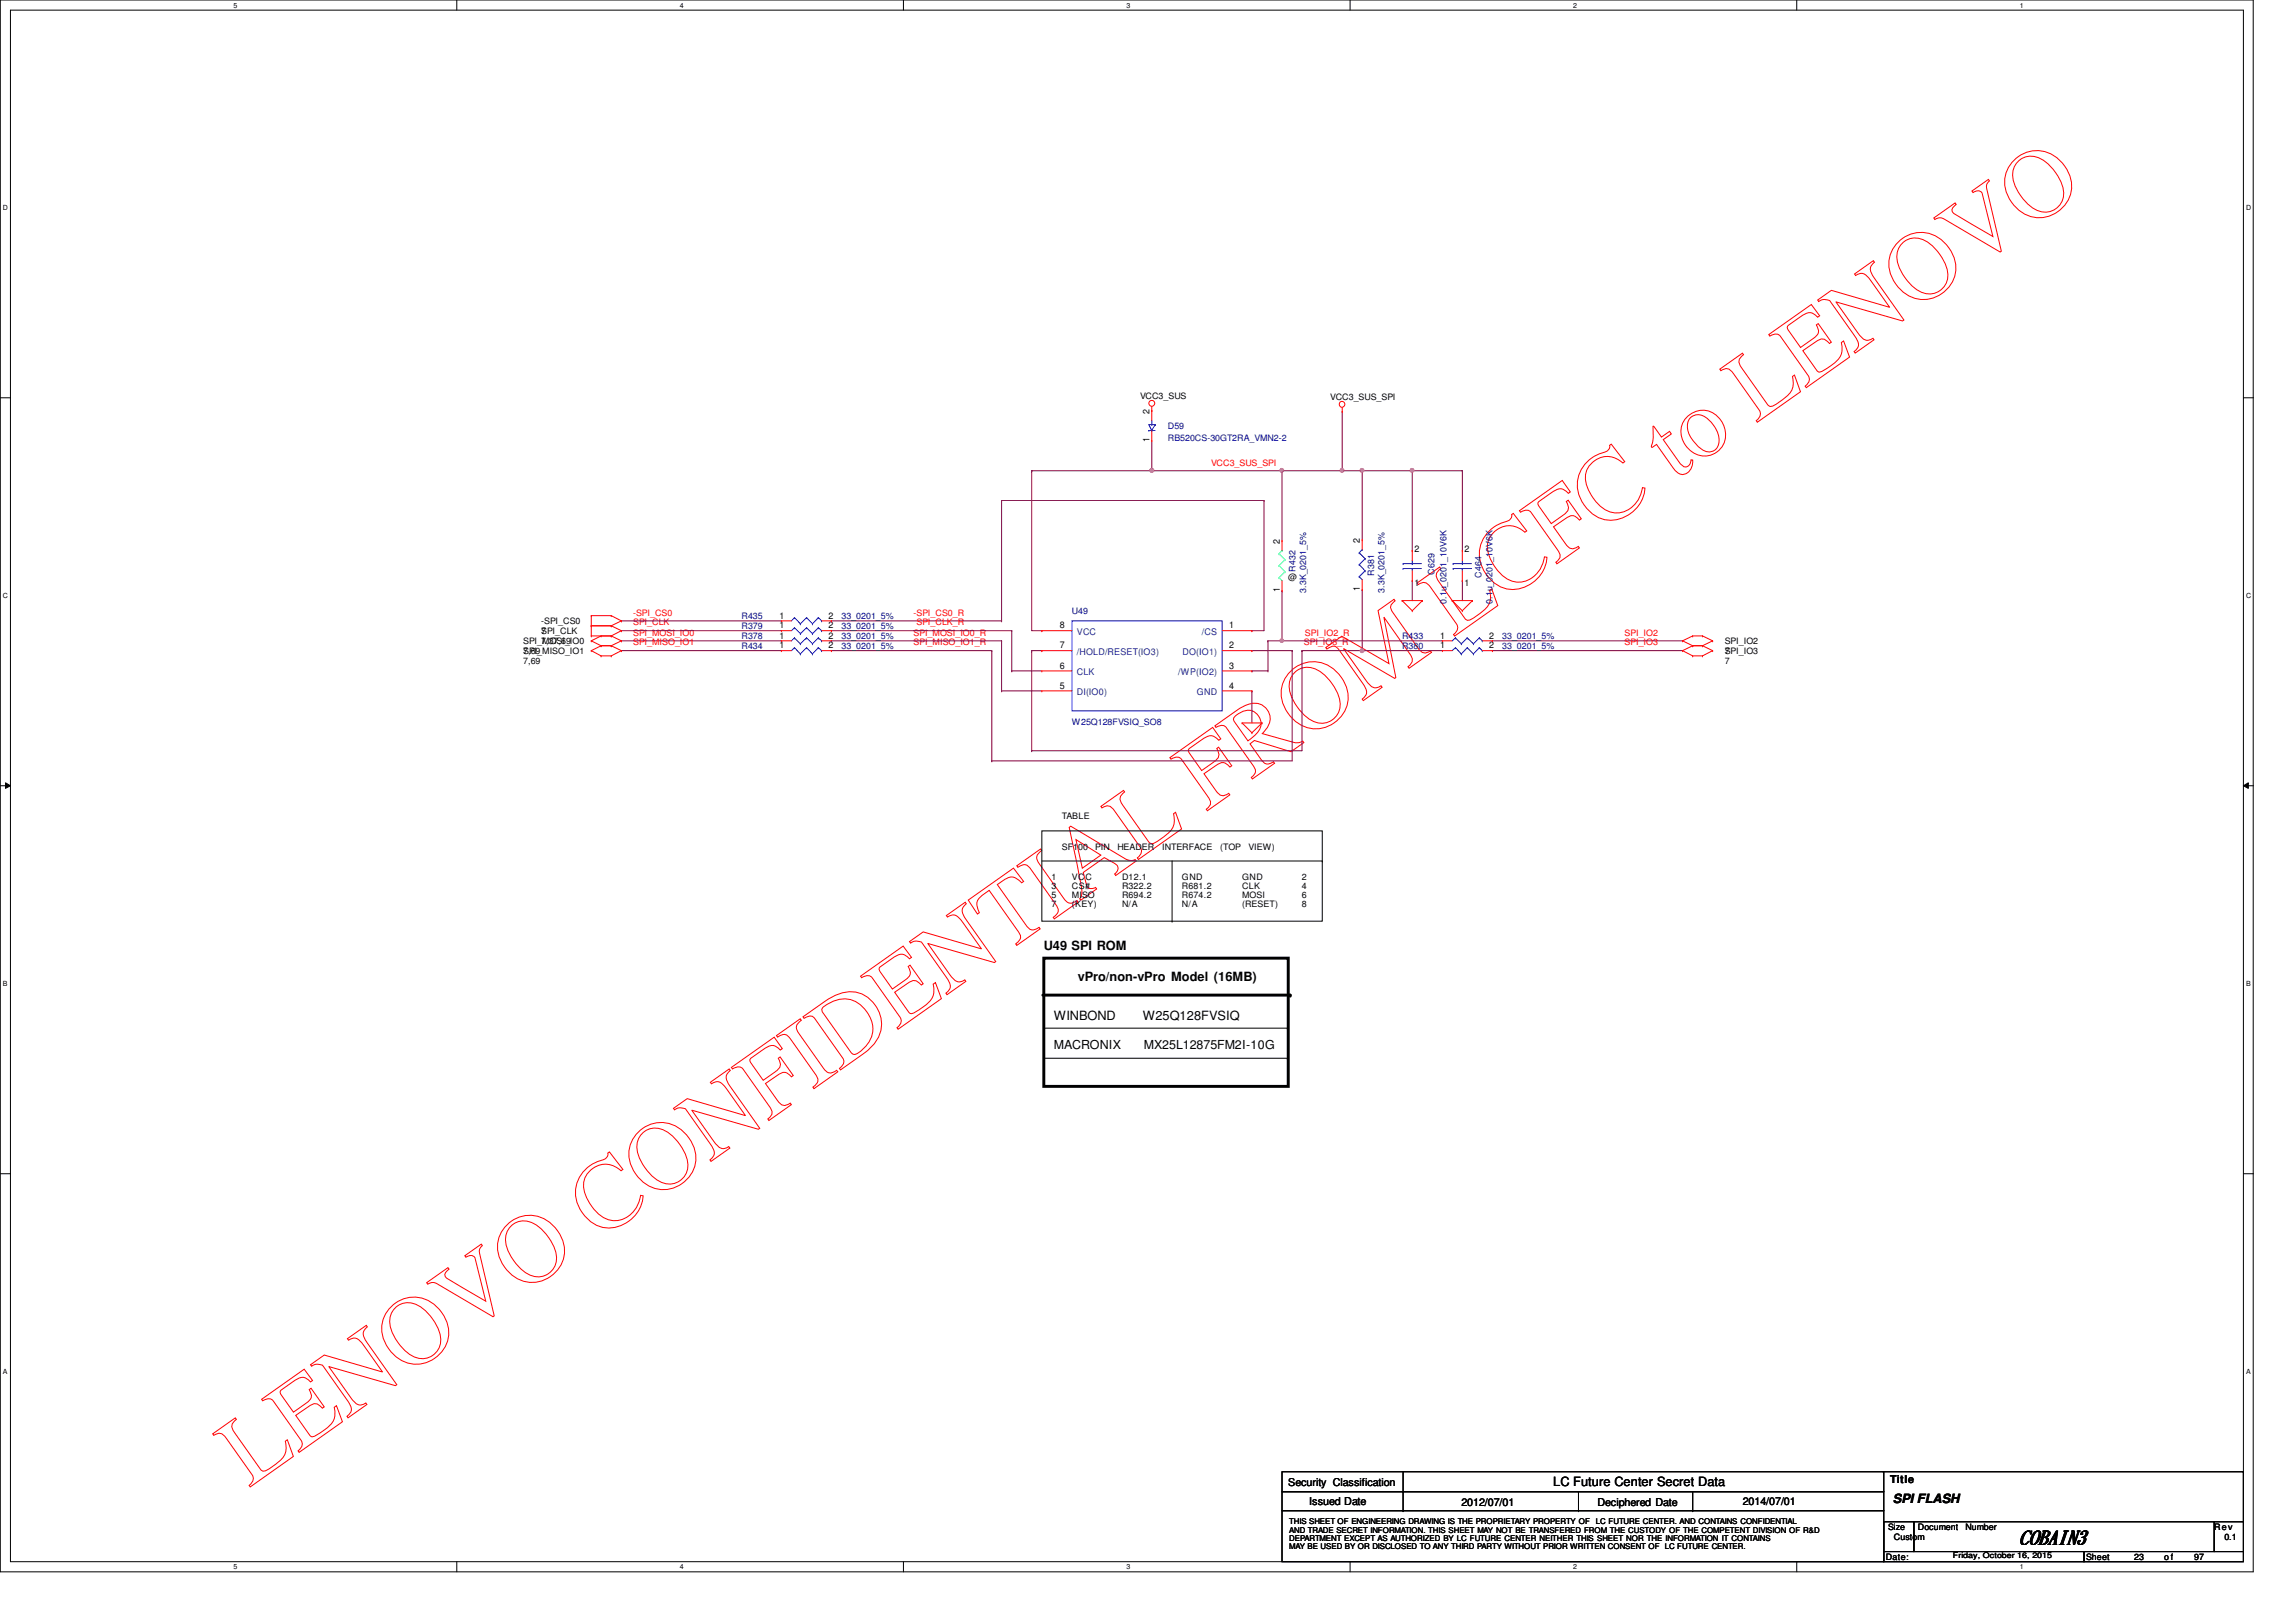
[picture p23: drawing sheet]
<svg xmlns="http://www.w3.org/2000/svg" width="297mm" height="210mm" viewBox="0 0 297 210" stroke-linecap="round" stroke-linejoin="round" font-family="sans-serif">
<defs><g id="words">
<text font-size="12.7" fill="#f00" x="32.2" y="192.5" transform="rotate(-35 32.2 192.5)">LENOVO CONFIDENTIAL FROM LCFC to LENOVO</text>
<text font-size="2.6" x="261.3" y="199.8">COBAIN3</text>
<g font-size="1.7">
<text x="135" y="122.9">U49 SPI ROM</text>
<text x="136.4" y="132">WINBOND</text>
<text x="139.4" y="126.9">vPro/non-vPro Model (16MB)</text>
<text x="147.9" y="132">W25Q128FVSIQ</text>
<text x="201" y="192.3">LC Future Center Secret Data</text>
<text x="244.9" y="194.5">SPI FLASH</text>
</g>
<g font-size="1.6">
<text x="136.4" y="135.8">MACRONIX</text>
<text x="148" y="135.8">MX25L12875FM2I-10G</text>
</g>
<g font-size="1.4">
<text x="244.5" y="191.9">Title</text>
<text x="166.7" y="192.3">Security Classification</text>
<text x="169.4" y="194.7">Issued Date</text>
<text x="189.1" y="194.9">2012/07/01</text>
<text x="206.7" y="194.9">Deciphered Date</text>
<text x="225.5" y="194.7">2014/07/01</text>
</g>
<g font-size="1.2">
<text x="148.7" y="53.6" transform="rotate(-90 148.7 53.6)">2</text>
<text x="148.7" y="57.2" transform="rotate(-90 148.7 57.2)">1</text>
<text x="165.6" y="70.4" transform="rotate(-90 165.6 70.4)">2</text>
<text x="175.9" y="70.2" transform="rotate(-90 175.9 70.2)">2</text>
<text x="183" y="71.4">2</text>
<text x="189.5" y="71.4">2</text>
<text x="165.6" y="76.7" transform="rotate(-90 165.6 76.7)">1</text>
<text x="175.9" y="76.5" transform="rotate(-90 175.9 76.5)">1</text>
<text x="183" y="75.9">1</text>
<text x="189.5" y="75.9">1</text>
<text x="100.8" y="82.6">1</text>
<text x="100.8" y="81.3">1</text>
<text x="100.8" y="83.9">1</text>
<text x="100.8" y="80.1">1</text>
<text x="107.2" y="82.6">2</text>
<text x="107.2" y="81.3">2</text>
<text x="107.2" y="83.9">2</text>
<text x="107.2" y="80.1">2</text>
<text x="137.1" y="81.3">8</text>
<text x="137.1" y="83.9">7</text>
<text x="159" y="83.9">2</text>
<text x="159" y="81.3">1</text>
<text x="186.3" y="83.9">1</text>
<text x="186.3" y="82.6">1</text>
<text x="192.7" y="83.9">2</text>
<text x="192.7" y="82.6">2</text>
<text x="137.1" y="86.5">6</text>
<text x="137.1" y="89.1">5</text>
<text x="159" y="89.1">4</text>
<text x="159" y="86.5">3</text>
</g>
<g font-size="1.2" fill="#004080">
<text x="139.3" y="82.2">VCC</text>
<text x="155.5" y="82.2">/CS</text>
<text x="139.3" y="87.4">CLK</text>
<text x="139.3" y="90">DI(IO0)</text>
<text x="139.3" y="84.8">/HOLD/RESET(IO3)</text>
<text x="152.4" y="87.4">/WP(IO2)</text>
<text x="153" y="84.8">DO(IO1)</text>
<text x="154.9" y="90">GND</text>
</g>
<g font-size="1.1">
<text x="147.5" y="51.6">VCC3_SUS</text>
<text x="172.1" y="51.8">VCC3_SUS_SPI</text>
<text x="166.7" y="75.1">@</text>
<text x="67.7" y="83.4">SPI_MOSI_IO0</text>
<text x="70" y="82.1">SPI_CLK</text>
<text x="70" y="83.4">7,37,69</text>
<text x="70" y="80.8">-SPI_CS0</text>
<text x="70" y="82.1">7</text>
<text x="223.1" y="83.4">SPI_IO2</text>
<text x="67.7" y="84.7">7,69</text>
<text x="67.7" y="84.7">SPI_MISO_IO1</text>
<text x="67.7" y="86">7,69</text>
<text x="223.1" y="84.7">7</text>
<text x="223.1" y="84.7">SPI_IO3</text>
<text x="223.1" y="86">7</text>
<text x="137.4" y="106">TABLE</text>
<text x="136.1" y="113.8">1</text>
<text x="137.4" y="109.9">SF100</text>
<text x="138.7" y="113.8">VCC</text>
<text x="141.7" y="109.9">PIN</text>
<text x="144.6" y="109.9">HEADER</text>
<text x="145.2" y="113.8">D12.1</text>
<text x="150.4" y="109.9">INTERFACE</text>
<text x="152.9" y="113.8">GND</text>
<text x="157.9" y="109.9">(TOP</text>
<text x="160.7" y="113.8">GND</text>
<text x="161.5" y="109.9">VIEW)</text>
<text x="168.4" y="113.8">2</text>
<text x="136.1" y="115">3</text>
<text x="136.1" y="116.2">5</text>
<text x="136.1" y="117.4">7</text>
<text x="138.7" y="115">CS#</text>
<text x="138.7" y="116.2">MISO</text>
<text x="138.7" y="117.4">(KEY)</text>
<text x="145.2" y="115">R322.2</text>
<text x="145.2" y="116.2">R694.2</text>
<text x="145.2" y="117.4">N/A</text>
<text x="152.9" y="115">R681.2</text>
<text x="152.9" y="116.2">R674.2</text>
<text x="152.9" y="117.4">N/A</text>
<text x="160.7" y="115">CLK</text>
<text x="160.7" y="116.2">MOSI</text>
<text x="160.7" y="117.4">(RESET)</text>
<text x="168.4" y="115">4</text>
<text x="168.4" y="116.2">6</text>
<text x="168.4" y="117.4">8</text>
<text x="244" y="201.9">Date:</text>
<text x="244.3" y="198">Size</text>
<text x="245" y="199.3">Custom</text>
<text x="248.1" y="198">Document</text>
<text x="254.3" y="198">Number</text>
<text x="269.9" y="201.9">Sheet</text>
<text x="276.1" y="201.9">23</text>
<text x="280" y="201.9">o f</text>
<text x="283.9" y="201.9">97</text>
<text x="286.5" y="198">Rev</text>
<text x="287.8" y="199.3">0.1</text>
</g>
<g font-size="1.1" fill="#000080">
<text x="151.1" y="55.5">D59</text>
<text x="151.1" y="57.1">RB520CS-30GT2RA_VMN2-2</text>
<text x="167.6" y="74" transform="rotate(-90 167.6 74)">R432</text>
<text x="169" y="76.7" transform="rotate(-90 169 76.7)">3.3K_0201_5%</text>
<text x="177.8" y="74.5" transform="rotate(-90 177.8 74.5)">R381</text>
<text x="179.1" y="76.7" transform="rotate(-90 179.1 76.7)">3.3K_0201_5%</text>
<text x="185.6" y="74.4" transform="rotate(-90 185.6 74.4)">C629</text>
<text x="191.7" y="74.8" transform="rotate(-90 191.7 74.8)">C464</text>
<text x="95.9" y="82.7">R378</text>
<text x="95.9" y="81.4">R379</text>
<text x="95.9" y="80.1">R435</text>
<text x="108.9" y="82.7">33_0201_5%</text>
<text x="108.9" y="81.4">33_0201_5%</text>
<text x="108.9" y="80.1">33_0201_5%</text>
<text x="138.7" y="79.5">U49</text>
<text x="181.4" y="82.7">R433</text>
<text x="187.2" y="78.1" transform="rotate(-90 187.2 78.1)">0.1u_0201_10V6K</text>
<text x="193.1" y="78.1" transform="rotate(-90 193.1 78.1)">0.1u_0201_10V6K</text>
<text x="194.3" y="82.7">33_0201_5%</text>
<text x="95.9" y="84">R434</text>
<text x="108.9" y="84">33_0201_5%</text>
<text x="181.4" y="84">R380</text>
<text x="194.3" y="84">33_0201_5%</text>
<text x="138.7" y="93.9">W25Q128FVSIQ_SO8</text>
</g>
<g font-size="1.1" fill="#f00">
<text x="156.7" y="60.2">VCC3_SUS_SPI</text>
<text x="81.9" y="82.3">SPI_MOSI_IO0</text>
<text x="81.9" y="83.5">SPI_MISO_IO1</text>
<text x="81.9" y="80.9">SPI_CLK</text>
<text x="81.9" y="79.7">-SPI_CS0</text>
<text x="118.2" y="79.7">-SPI_CS0_R</text>
<text x="118.2" y="83.5">SPI_MISO_IO1_R</text>
<text x="118.2" y="82.3">SPI_MOSI_IO0_R</text>
<text x="118.6" y="80.9">SPI_CLK_R</text>
<text x="168.7" y="83.5">SPI_IO3_R</text>
<text x="168.8" y="82.3">SPI_IO2_R</text>
<text x="210.2" y="82.3">SPI_IO2</text>
<text x="210.2" y="83.5">SPI_IO3</text>
</g>
<g font-size="1">
<text x="166.8" y="197.3">THIS SHEET OF ENGINEERING DRAWING IS THE PROPRIETARY PROPERTY OF</text>
<text x="206.5" y="197.3">LC FUTURE CENTER. AND CONTAINS CONFIDENTIAL</text>
<text x="166.8" y="198.3">AND TRADE SECRET INFORMATION. THIS SHEET MAY NOT BE TRANSFERED FROM THE CUSTODY OF THE COMPETENT DIVISION OF R&amp;D</text>
<text x="166.8" y="199.4">DEPARTMENT EXCEPT AS AUTHORIZED BY LC FUTURE CENTER NEITHER THIS SHEET NOR THE INFORMATION IT CONTAINS</text>
<text x="166.8" y="200.4">MAY BE USED BY OR DISCLOSED TO ANY THIRD PARTY WITHOUT PRIOR WRITTEN CONSENT OF LC FUTURE CENTER.</text>
<text x="252.6" y="201.7">Friday, October 16, 2015</text>
</g>
<g font-size=".9">
<text x="30.2" y="1">5</text>
<text x="88" y="1">4</text>
<text x="145.8" y="1">3</text>
<text x="203.5" y="1">2</text>
<text x="261.3" y="1">1</text>
<text x=".4" y="27.2">D</text>
<text x="290.6" y="27.2">D</text>
<text x=".4" y="77.3">C</text>
<text x="290.6" y="77.3">C</text>
<text x=".4" y="127.6">B</text>
<text x="290.6" y="127.6">B</text>
<text x=".4" y="177.8">A</text>
<text x="290.6" y="177.8">A</text>
<text x="30.2" y="203.1">5</text>
<text x="88" y="203.1">4</text>
<text x="145.8" y="203.1">3</text>
<text x="203.5" y="203.1">2</text>
<text x="261.3" y="203.1">1</text>
</g>
</g></defs>
<path d="M0 0h291.5v203.4h-291.5zM1.4 1.3h288.8v200.8h-288.8z" fill="none" stroke="#000" stroke-width=".13"/>
<g fill="#fff">
<path d="M30.2 .2h.5v1h-.5z"/>
<path d="M30.2 202.3h.5v1h-.5z"/>
</g>
<path d="M59.1 0v1.3M59.1 202.1v1.3" fill="none" stroke="#000" stroke-width=".13"/>
<g fill="#fff">
<path d="M88 .2h.5v1h-.5z"/>
<path d="M88 202.3h.5v1h-.5z"/>
</g>
<path d="M116.9 0v1.3M116.9 202.1v1.3" fill="none" stroke="#000" stroke-width=".13"/>
<g fill="#fff">
<path d="M145.8 .2h.5v1h-.5z"/>
<path d="M145.8 202.3h.5v1h-.5z"/>
</g>
<path d="M174.7 0v1.3M174.7 202.1v1.3" fill="none" stroke="#000" stroke-width=".13"/>
<g fill="#fff">
<path d="M203.5 .2h.5v1h-.5z"/>
<path d="M203.5 202.3h.5v1h-.5z"/>
</g>
<path d="M232.4 0v1.3M232.4 202.1v1.3" fill="none" stroke="#000" stroke-width=".13"/>
<g fill="#fff">
<path d="M261.3 .2h.5v1h-.5z"/>
<path d="M261.3 202.3h.5v1h-.5z"/>
<path d="M.4 26.4h.6v1h-.6z"/>
<path d="M290.6 26.4h.6v1h-.6z"/>
<path d="M.4 76.5h.6v1.1h-.6z"/>
<path d="M290.6 76.5h.6v1.1h-.6z"/>
</g>
<path d="M0 51.5h1.4M290.2 51.5h1.3" fill="none" stroke="#000" stroke-width=".13"/>
<g fill="#fff">
<path d="M.4 126.7h.6v1.1h-.6z"/>
<path d="M290.6 126.7h.6v1.1h-.6z"/>
</g>
<path d="M0 101.7h1.4M.7 101.3l.7 .4-.7 .3zM290.2 101.7l.7-.4v.7zM290.2 101.7h1.3" fill="none" stroke="#000" stroke-width=".13"/>
<path d="M.7 101.3l.7 .4-.7 .3zM290.2 101.7l.7-.4v.7z" fill="#000"/>
<g fill="#fff">
<path d="M.4 177h.5v1h-.5z"/>
<path d="M290.6 177h.5v1h-.5z"/>
</g>
<path d="M134.8 107.5h36.3v11.7h-36.3zM134.8 111.4h36.3M151.6 119.2h.1M151.6 111.4v7.8M171.1 111.4h.1M135 133.1h31.5M135 136.9h31.5M166.5 133.1h.1M166.5 136.9h.1M0 151.9h1.4M290.2 151.9h1.3" fill="none" stroke="#000" stroke-width=".13"/>
<path d="M134.9 128.8h32M135 124h31.7v16.6h-31.7z" fill="none" stroke="#000" stroke-width=".38"/>
<circle cx="166.9" cy="128.8" r=".19" fill="#000"/>
<path d="M129.6 64.8h.1M129.6 64.8h33.9M149 60.9h.1M149 60.9h16.9M163.5 64.8h.1M163.5 64.8v16.8h-1.5M80.4 82.9h.1M80.4 84.2h.1M80.4 82.9h20.7M80.4 84.2h20.7M162 81.6h.1" fill="none" stroke="#800040" stroke-width=".13"/>
<path d="M165.7 60.7l.1-.1 .2 .1v.3l-.2 .1-.1-.1z" fill-rule="evenodd" fill="#f0f"/>
<path d="M165.7 60.7l.1-.1 .2 .1v.3l-.2 .1-.1-.1z" fill="none" stroke="#f0f" stroke-width=".13"/>
<path d="M165.9 60.9h.1M165.9 60.9v9.1M176.2 60.9h.1M176.2 60.9h6.5M176.2 60.9v8.9M182.7 60.9h.1" fill="none" stroke="#800040" stroke-width=".13"/>
<path d="M176 60.7l.2-.1 .2 .1v.3l-.2 .1-.2-.1z" fill-rule="evenodd" fill="#f0f"/>
<path d="M176 60.7l.2-.1 .2 .1v.3l-.2 .1-.2-.1z" fill="none" stroke="#f0f" stroke-width=".13"/>
<path d="M165.9 76.5h.1M165.9 60.9h.1M165.9 76.5v6.4M165.9 60.9h7.7M176.2 76.3h.1M176.2 76.3v7.9h-7.8M189.2 60.9h.1M189.2 60.9v10.3M164 82.9h.1M164 82.9h22.6M165.9 82.9h.1M168.4 84.2h.1" fill="none" stroke="#800040" stroke-width=".13"/>
<path d="M165.7 82.7h.3l.1 .2-.1 .2h-.2h-.1z" fill-rule="evenodd" fill="#f0f"/>
<path d="M165.7 82.7h.3l.1 .2-.1 .2h-.2h-.1z" fill="none" stroke="#f0f" stroke-width=".13"/>
<path d="M176.2 84.2h.1M176.2 84.2h10.4" fill="none" stroke="#800040" stroke-width=".13"/>
<path d="M176 84l.2-.1 .2 .2v.3l-.2 .1-.2-.1z" fill-rule="evenodd" fill="#f0f"/>
<path d="M176 84l.2-.1 .2 .2v.3l-.2 .1-.2-.1z" fill="none" stroke="#f0f" stroke-width=".13"/>
<g fill="none" stroke="#800040" stroke-width=".13">
<path d="M129.6 64.8v15.5M133.5 60.9h.1M133.5 60.9h15.5M189.2 75.1h.1M189.2 75.1v2.6M80.4 81.6h.1M80.4 80.3h.1M80.4 81.6h20.7M80.4 80.3h20.7M107.6 80.3h.1M107.6 84.2h.1M107.6 82.9h.1"/>
<path d="M107.6 81.6h.1M107.6 82.9h22M107.6 84.2h20.7M107.6 81.6h23.3M107.6 80.3h22M128.3 98.5h.1M128.3 84.2h.1M128.3 84.2v14.3M129.6 80.3h.1M129.6 89.4h.1M129.6 82.9h.1M129.6 82.9v6.5"/>
<path d="M129.6 89.4h5.2M130.9 86.8h.1M130.9 81.6h.1M130.9 86.8h3.9M130.9 81.6v5.2M162 89.4h.1M162 84.2h.1M162 84.2h5.2M162 89.4v4.2M167.2 84.2h.1M167.2 84.2v14.3h-38.9M193.1 82.9h.1"/>
<path d="M193.1 84.2h.1M193.1 82.9h24.6M193.1 84.2h24.6"/>
</g>
<circle cx="149" cy="60.9" r=".26" fill="#f0f"/>
<circle cx="149" cy="60.9" r=".26" fill="none" stroke="#f0f" stroke-width=".13"/>
<g fill="none" stroke="#800040" stroke-width=".13">
<path d="M173.6 53.3h.1M173.6 53.3v7.6M133.5 60.9h.1M133.5 60.9v20.7M133.5 97.2h.1M133.5 84.2h.1M133.5 84.2v13M133.5 84.2h1.3M134.8 84.2h.1M162 86.8h.1M162 86.8h2M164 86.8h.1"/>
<path d="M164 82.9v3.9M168.4 84.2h.1M168.4 84.2v13h-34.9"/>
</g>
<path d="M173.5 60.7l.1-.1 .2 .1v.3l-.2 .1-.1-.1z" fill-rule="evenodd" fill="#f0f"/>
<path d="M173.5 60.7l.1-.1 .2 .1v.3l-.2 .1-.1-.1z" fill="none" stroke="#f0f" stroke-width=".13"/>
<path d="M149 57v3.9M149 60.9h.1M173.6 60.9h2.6M176.2 60.9h.1M182.7 71.2h.1M182.7 75.1h.1M182.7 75.1v2.6M189.2 60.9h.1M189.2 60.9h-6.5v10.3M133.5 81.6h1.3M134.8 81.6h.1" fill="none" stroke="#800040" stroke-width=".13"/>
<path d="M182.5 60.7l.2-.1 .2 .1-.1 .3-.1 .1-.2-.1z" fill-rule="evenodd" fill="#f0f"/>
<path d="M182.5 60.7l.2-.1 .2 .1-.1 .3-.1 .1-.2-.1z" fill="none" stroke="#f0f" stroke-width=".13"/>
<g fill="none" stroke="#f00" stroke-width=".13">
<path d="M149 53.1h.1M149 57h.1M149 52.6v1.8M149 55.7v1.3M173.6 53.3h.1M173.6 52.7v.6M76.5 79.7h.1M76.5 79.7v2.6M76.5 79.7h2.6M79.1 79.7h.1M79.1 79.7l1.3 .6M165.9 76.5h.1"/>
<path d="M165.9 70h.1M165.9 70v1.2M165.9 75.1v1.4M176.2 76.3h.1M176.2 69.8h.1M176.2 69.8v1.3M176.2 75v1.3M181.4 77.7h.1M181.4 77.7h2.6M181.4 77.7l1.3 1.3M182.7 79h.1M182.7 75.1h.1"/>
<path d="M182.7 71.2h.1M182.7 71.2v1.4M182.7 73.9v1.2M184 77.7h.1M184 77.7l-1.3 1.3M187.9 77.7h.1M187.9 77.7h2.6M187.9 77.7l1.3 1.3M189.2 79h.1M189.2 75.1h.1M189.2 71.2h.1M189.2 71.2v1.4"/>
<path d="M189.2 73.9v1.2M190.5 77.7h.1M190.5 77.7l-1.3 1.3M76.5 81h.1M76.5 82.3h.1M76.5 82.9h.1M76.5 84.2h.1M76.5 81h2.6M76.5 82.3h2.6M76.5 82.9l1.3 .7M76.5 84.2l1.3 .7M77.8 82.3h.1"/>
<path d="M77.8 83.6h.1M77.8 84.9h.1M77.8 82.3l-1.3 .6M77.8 83.6h1.3M77.8 84.9h1.3M77.8 83.6l-1.3 .6M79.1 81h.1M79.1 82.3h.1M79.1 83.6h.1M79.1 84.9h.1M79.1 81l1.3 .6M79.1 82.3l1.3 .6"/>
<path d="M79.1 83.6l1.3 .6M80.4 81.6h.1M80.4 80.3h.1M80.4 82.9h.1M80.4 84.2h.1M80.4 81.6l-1.3 .7M80.4 80.3l-1.3 .7M80.4 82.9l-1.3 .7M80.4 84.2l-1.3 .7M101.1 82.9h.1M101.1 81.6h.1M101.1 84.2h.1"/>
<path d="M101.1 80.3h.1M101.1 84.2h1.3M101.1 82.9h1.3M101.1 81.6h1.3M101.1 80.3h1.3M106.3 84.2h1.3M106.3 82.9h1.3M106.3 81.6h1.3M106.3 80.3h1.3M107.6 82.9h.1M107.6 81.6h.1M107.6 84.2h.1"/>
<path d="M107.6 80.3h.1M134.8 86.8h.1M134.8 89.4h.1M134.8 81.6h.1M134.8 84.2h.1M134.8 84.2h3.9M134.8 81.6h3.9M134.8 86.8h3.9M134.8 89.4h3.9M158.1 84.2h3.9M158.1 81.6h3.9M158.1 86.8h3.9"/>
<path d="M158.1 89.4h3.9M160.7 93.6h.1M160.7 93.6h2.6M160.7 93.6l1.3 1.2M162 94.8h.1M162 89.4h.1M162 84.2h.1M162 86.8h.1M162 81.6h.1M163.3 93.6h.1M163.3 93.6l-1.3 1.2M186.6 84.2h.1"/>
<path d="M186.6 82.9h.1M186.6 84.2h1.3M186.6 82.9h1.3M191.8 84.2h1.3M191.8 82.9h1.3M193.1 84.2h.1M193.1 82.9h.1M217.7 82.9h.1M217.7 84.2h.1M217.7 82.9l1.3 .7M217.7 84.2l1.3 .7M219 82.3h.1"/>
<path d="M219 83.6h.1M219 84.9h.1M219 82.3h1.3M219 83.6h1.3M219 82.3l-1.3 .6M219 83.6l-1.3 .6M219 84.9h1.3M220.3 82.3h.1M220.3 83.6h.1M220.3 84.9h.1M220.3 82.3l1.3 .6M220.3 83.6l1.3 .6"/>
<path d="M221.6 82.9h.1M221.6 84.2h.1M221.6 82.9l-1.3 .7M221.6 84.2l-1.3 .7"/>
<circle cx="149" cy="52.2" r=".38"/>
<circle cx="173.6" cy="52.3" r=".38"/>
</g>
<g fill="none" stroke="#000" stroke-width=".13">
<path d="M165.9 190.5h77.8v2.5h-77.8zM165.9 193h77.8v2.5h-77.8zM165.9 195.5h77.8v6.6h-77.8zM181.5 193h.1M181.5 195.5h.1M181.5 190.5v5M204.2 195.5h.1M204.2 193v2.5M219 195.5h.1M219 193v2.5M243.6 190.5h46.6M243.7 196.9h3.9v3.9h-3.9z"/>
<path d="M247.6 196.9h38.9v3.9h-38.9zM286.5 196.9h3.7v3.9h-3.7zM290.2 190.5h.1M290.2 190.5v6.4M243.7 200.8h25.9v1.3h-25.9zM269.6 200.8h20.6v1.3h-20.6z"/>
</g>
<g fill="none" stroke="#00f" stroke-width=".13">
<path d="M148.6 55.7h.1M148.6 55.7h.8M149 55.7h.1M149 54.9h.1M149 54.4v.5M149.4 54.9h.1M149.4 54.9h-.8l.4 .8M149.4 54.9l-.4 .8M102.8 79.9h.1M102.8 79.9l-.4 .4M102.8 79.9l.7 .8M104.3 79.9h.1"/>
<path d="M104.3 79.9l-.8 .8M104.3 79.9l.8 .8M105.9 79.9h.1M105.9 79.9l-.8 .8M105.9 79.9l.4 .4M175.8 74.6h.1M175.8 73.1h.1M175.8 71.5h.1M175.8 74.6l.4 .4M175.8 73.1l.8 .8M175.8 71.5l.8 .8M176.2 71.1h.1"/>
<path d="M176.2 71.1l-.4 .4M176.6 73.9h.1M176.6 72.3h.1M176.6 73.9l-.8 .7M176.6 72.3l-.8 .8M181.5 72.9h.1M181.5 73.6h.1M181.5 72.9h2.4M181.5 73.6h2.4M182.7 73.6h.1M182.7 72.9h.1M182.7 72.6v.3"/>
<path d="M182.7 73.6v.3M188 72.9h.1M188 73.6h.1M188 72.9h2.4M188 73.6h2.4M189.2 73.6h.1M189.2 72.9h.1M189.2 72.6v.3M189.2 73.6v.3M102.8 82.5h.1M102.8 81.2h.1M102.8 83.8h.1"/>
<path d="M102.8 82.5l-.4 .4M102.8 82.5l.7 .8M102.8 81.2l-.4 .4M102.8 81.2l.7 .8M102.8 83.8l-.4 .4M102.8 83.8l.7 .8M103.5 83.3h.1M103.5 82h.1M103.5 84.6h.1M103.5 80.7h.1M104.3 82.5h.1M104.3 81.2h.1"/>
<path d="M104.3 83.8h.1M104.3 82.5l-.8 .8M104.3 82.5l.8 .8M104.3 81.2l-.8 .8M104.3 81.2l.8 .8M104.3 83.8l-.8 .8M104.3 83.8l.8 .8M105.1 83.3h.1M105.1 82h.1M105.1 84.6h.1M105.1 80.7h.1M105.9 82.5h.1"/>
<path d="M105.9 81.2h.1M105.9 83.8h.1M105.9 82.5l-.8 .8M105.9 82.5l.4 .4M105.9 81.2l-.8 .8M105.9 81.2l.4 .4M105.9 83.8l-.8 .8M105.9 83.8l.4 .4M106.3 82.9h.1M106.3 81.6h.1M106.3 84.2h.1M106.3 80.3h.1"/>
<path d="M138.7 80.3h19.4v11.7h-19.4zM188.3 83.8h.1M188.3 82.5h.1M188.3 83.8l-.4 .4M188.3 83.8l.8 .8M188.3 82.5l-.4 .4M188.3 82.5l.8 .8M189.1 84.6h.1M189.1 83.3h.1M189.8 83.8h.1M189.8 82.5h.1M189.8 83.8l-.7 .8"/>
<path d="M189.8 83.8l.8 .8M189.8 82.5l-.7 .8M189.8 82.5l.8 .8M190.6 84.6h.1M190.6 83.3h.1M191.4 83.8h.1M191.4 82.5h.1M191.4 83.8l-.8 .8M191.4 83.8l.4 .4M191.4 82.5l-.8 .8M191.4 82.5l.4 .4M191.8 84.2h.1"/>
<path d="M191.8 82.9h.1"/>
</g>
<path d="M165.5 74.8h.1M165.5 73.2h.1M165.5 71.7h.1M165.5 74.8l.4 .3M165.5 73.2l.7 .8M165.5 71.7l.7 .7M165.9 71.2h.1M165.9 71.2l-.4 .5M166.2 74h.1M166.2 72.4h.1M166.2 74l-.7 .8M166.2 72.4l-.7 .8" fill="none" stroke="#00ff80" stroke-width=".13"/>
<path d="M165.7 60.7l.1-.1 .2 .1v.3l-.2 .1-.1-.1z" fill-rule="evenodd" fill="#f0f"/>
<path d="M165.7 60.7l.1-.1 .2 .1v.3l-.2 .1-.1-.1z" fill="none" stroke="#f0f" stroke-width=".13"/>
<path d="M176 60.7l.2-.1 .2 .1v.3l-.2 .1-.2-.1z" fill-rule="evenodd" fill="#f0f"/>
<path d="M176 60.7l.2-.1 .2 .1v.3l-.2 .1-.2-.1z" fill="none" stroke="#f0f" stroke-width=".13"/>
<path d="M165.7 82.7h.3l.1 .2-.1 .2h-.2h-.1z" fill-rule="evenodd" fill="#f0f"/>
<path d="M165.7 82.7h.3l.1 .2-.1 .2h-.2h-.1z" fill="none" stroke="#f0f" stroke-width=".13"/>
<path d="M176 84l.2-.1 .2 .2v.3l-.2 .1-.2-.1z" fill-rule="evenodd" fill="#f0f"/>
<path d="M176 84l.2-.1 .2 .2v.3l-.2 .1-.2-.1z" fill="none" stroke="#f0f" stroke-width=".13"/>
<circle cx="149" cy="60.9" r=".26" fill="#f0f"/>
<circle cx="149" cy="60.9" r=".26" fill="none" stroke="#f0f" stroke-width=".13"/>
<path d="M173.5 60.7l.1-.1 .2 .1v.3l-.2 .1-.1-.1z" fill-rule="evenodd" fill="#f0f"/>
<path d="M173.5 60.7l.1-.1 .2 .1v.3l-.2 .1-.1-.1z" fill="none" stroke="#f0f" stroke-width=".13"/>
<path d="M182.5 60.7l.2-.1 .2 .1-.1 .3-.1 .1-.2-.1z" fill-rule="evenodd" fill="#f0f"/>
<path d="M182.5 60.7l.2-.1 .2 .1-.1 .3-.1 .1-.2-.1z" fill="none" stroke="#f0f" stroke-width=".13"/>
<use href="#words"/>
</svg>
